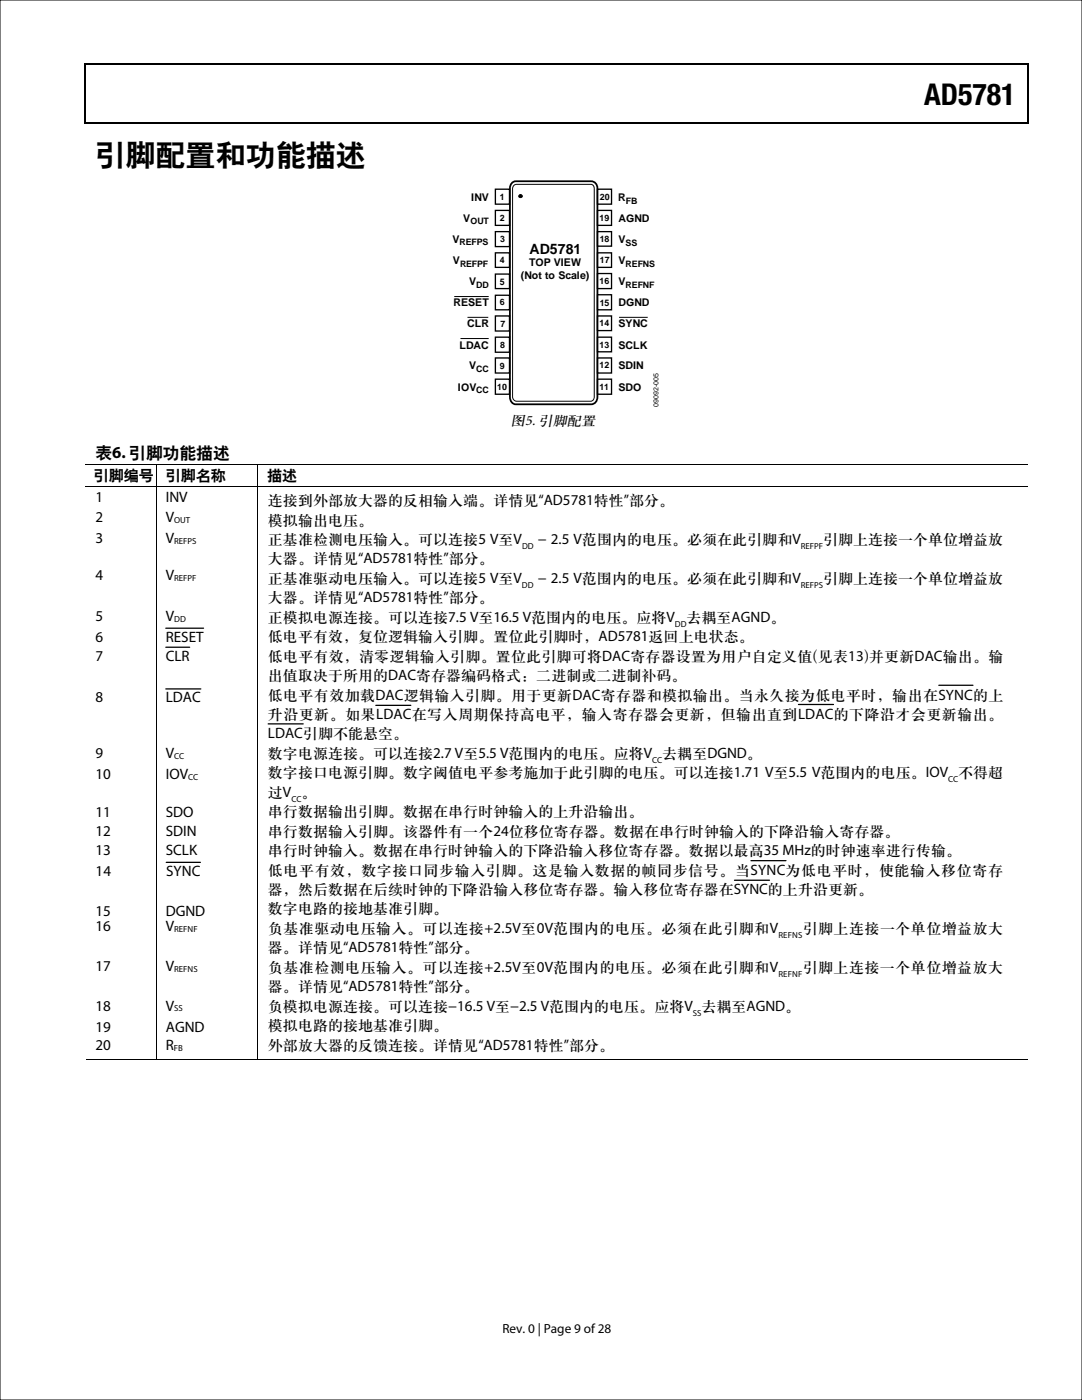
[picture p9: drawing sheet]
<svg xmlns="http://www.w3.org/2000/svg" width="216mm" height="279mm" viewBox="0 0 216 279" stroke-linecap="round" stroke-linejoin="round" font-family="sans-serif">
<defs><g id="words">
<text font-size="6" fill="#040000" x="184.4" y="21">AD5781</text>
<text font-size="6" x="19" y="32.8">引脚配置和功能描述</text>
<text font-size="3.3" x="19" y="91.5">表6. 引脚功能描述</text>
<g font-size="3">
<text x="18.7" y="95.9">引脚编号</text>
<text x="33.1" y="95.9">引脚名称</text>
<text x="53.3" y="95.9">描述</text>
<text x="19" y="100.2">1</text>
<text x="33.1" y="100.2">INV</text>
<text x="19" y="104.3">2</text>
<text x="33.1" y="104.3">V</text>
<text x="19" y="108.4">3</text>
<text x="33.1" y="108.4">V</text>
<text x="19" y="115.8">4</text>
<text x="33.1" y="115.8">V</text>
<text x="19" y="123.9">5</text>
<text x="33.1" y="123.9">V</text>
<text x="19" y="128">6</text>
<text x="19" y="131.8">7</text>
<text x="33.1" y="128.1">RESET</text>
<text x="33.1" y="131.9">CLR</text>
<text x="19" y="140.2">8</text>
<text x="33.1" y="140.2">LDAC</text>
<text x="19" y="151.3">9</text>
<text x="19" y="155.4">10</text>
<text x="33.1" y="151.3">V</text>
<text x="33.1" y="155.4">IOV</text>
<text x="19" y="163.1">11</text>
<text x="19" y="166.8">12</text>
<text x="33.1" y="166.8">SDIN</text>
<text x="33.1" y="163.1">SDO</text>
<text x="19" y="170.6">13</text>
<text x="33.1" y="170.6">SCLK</text>
<text x="19.1" y="174.8">14</text>
<text x="33.2" y="174.8">SYNC</text>
<text x="19" y="182.8">15</text>
<text x="19" y="185.8">16</text>
<text x="33.1" y="182.8">DGND</text>
<text x="33.1" y="185.8">V</text>
<text x="19" y="193.8">17</text>
<text x="33.1" y="193.8">V</text>
<text x="19" y="201.7">18</text>
<text x="33.1" y="201.7">V</text>
<text x="19" y="205.9">19</text>
<text x="19" y="209.6">20</text>
<text x="33.1" y="209.6">R</text>
<text x="33.1" y="205.9">AGND</text>
</g>
<g font-size="3" fill="#070001">
<text x="53.5" y="100.8">连接到外部放大器的反相输入端。详情见“AD5781特性”部分。</text>
<text x="53.5" y="104.7">模拟输出电压。</text>
<text x="53.5" y="112.5">大器。详情见“AD5781特性”部分。</text>
<text x="53.5" y="108.6">正基准检测电压输入。可以连接5 V至V</text>
<text x="107.3" y="108.6">− 2.5 V范围内的电压。必须在此引脚和V</text>
<text x="164.2" y="108.6">引脚上连接一个单位增益放</text>
<text x="53.5" y="116.3">正基准驱动电压输入。可以连接5 V至V</text>
<text x="107.3" y="116.3">− 2.5 V范围内的电压。必须在此引脚和V</text>
<text x="164.2" y="116.3">引脚上连接一个单位增益放</text>
<text x="53.5" y="120.2">大器。详情见“AD5781特性”部分。</text>
<text x="53.5" y="124.1">正模拟电源连接。可以连接7.5 V至16.5 V范围内的电压。应将V</text>
<text x="137" y="124.1">去耦至AGND。</text>
<text x="53.5" y="128">低电平有效，复位逻辑输入引脚。置位此引脚时，AD5781返回上电状态。</text>
<text x="53.5" y="131.9">低电平有效，清零逻辑输入引脚。置位此引脚可将DAC寄存器设置为用户自定义值(见表13)并更新DAC输出。输</text>
<text x="53.5" y="135.7">出值取决于所用的DAC寄存器编码格式：二进制或二进制补码。</text>
<text x="53.5" y="139.6">低电平有效加载DAC逻辑输入引脚。用于更新DAC寄存器和模拟输出。当永久接为低电平时，输出在SYNC的上</text>
<text x="53.5" y="143.5">升沿更新。如果LDAC在写入周期保持高电平，输入寄存器会更新，但输出直到LDAC的下降沿才会更新输出。</text>
<text x="53.5" y="147.4">LDAC引脚不能悬空。</text>
<text x="53.5" y="155.1">数字接口电源引脚。数字阈值电平参考施加于此引脚的电压。可以连接1.71 V至5.5 V范围内的电压。IOV 不得超</text>
<text x="53.5" y="151.3">数字电源连接。可以连接2.7 V至5.5 V范围内的电压。应将V 去耦至DGND。</text>
<text x="53.5" y="159">过V 。</text>
<text x="53.5" y="162.9">串行数据输出引脚。数据在串行时钟输入的上升沿输出。</text>
<text x="53.5" y="166.8">串行数据输入引脚。该器件有一个24位移位寄存器。数据在串行时钟输入的下降沿输入寄存器。</text>
<text x="53.5" y="170.7">串行时钟输入。数据在串行时钟输入的下降沿输入移位寄存器。数据以最高35 MHz的时钟速率进行传输。</text>
<text x="53.5" y="174.5">低电平有效，数字接口同步输入引脚。这是输入数据的帧同步信号。当SYNC为低电平时，使能输入移位寄存</text>
<text x="53.5" y="178.4">器，然后数据在后续时钟的下降沿输入移位寄存器。输入移位寄存器在SYNC的上升沿更新。</text>
<text x="53.5" y="182.3">数字电路的接地基准引脚。</text>
<text x="53.5" y="190.1">器。详情见“AD5781特性”部分。</text>
<text x="53.5" y="186.2">负基准驱动电压输入。可以连接+2.5V至0V范围内的电压。必须在此引脚和V</text>
<text x="160.2" y="186.2">引脚上连接一个单位增益放大</text>
<text x="53.5" y="197.8">器。详情见“AD5781特性”部分。</text>
<text x="53.5" y="193.9">负基准检测电压输入。可以连接+2.5V至0V范围内的电压。必须在此引脚和V</text>
<text x="160.2" y="193.9">引脚上连接一个单位增益放大</text>
<text x="53.5" y="201.7">负模拟电源连接。可以连接−16.5 V至−2.5 V范围内的电压。应将V 去耦至AGND。</text>
<text x="53.5" y="205.6">模拟电路的接地基准引脚。</text>
<text x="53.5" y="209.5">外部放大器的反馈连接。详情见“AD5781特性”部分。</text>
</g>
<text font-size="2.9" fill="#060001" x="101.9" y="84.9">图5. 引脚配置</text>
<text font-size="2.8" x="105.7" y="50.6">AD5781</text>
<text font-size="2.6" x="100.3" y="266">Rev. 0 | Page 9 of 28</text>
<g font-size="2.1">
<text x="94" y="40">INV</text>
<text x="123.4" y="40.1">R</text>
<text x="92.4" y="44.3">V</text>
<text x="123.4" y="44.3">AGND</text>
<text x="90.3" y="48.5">V</text>
<text x="90.4" y="52.7">V</text>
<text x="105.6" y="53.1">TOP VIEW</text>
<text x="123.4" y="48.5">V</text>
<text x="123.4" y="52.7">V</text>
<text x="93.6" y="56.9">V</text>
<text x="103.9" y="55.7">(Not to Scale)</text>
<text x="123.4" y="56.9">V</text>
<text x="90.5" y="61.1">RESET</text>
<text x="93.2" y="65.3">CLR</text>
<text x="123.4" y="65.3">SYNC</text>
<text x="123.4" y="61.1">DGND</text>
<text x="91.7" y="69.6">LDAC</text>
<text x="123.4" y="69.6">SCLK</text>
<text x="91.4" y="77.9">IOV</text>
<text x="93.6" y="73.7">V</text>
<text x="123.4" y="77.9">SDO</text>
<text x="123.4" y="73.7">SDIN</text>
</g>
<g font-size="1.8">
<text x="99.7" y="39.8">1</text>
<text x="119.7" y="39.9">20</text>
<text x="124.9" y="40.6">FB</text>
<text x="93.9" y="44.8">OUT</text>
<text x="99.7" y="44.1">2</text>
<text x="119.6" y="44.1">19</text>
<text x="91.7" y="49">REFPS</text>
<text x="91.8" y="53.2">REFPF</text>
<text x="99.7" y="52.5">4</text>
<text x="99.8" y="48.3">3</text>
<text x="119.7" y="48.4">18</text>
<text x="119.7" y="52.5">17</text>
<text x="124.8" y="49">SS</text>
<text x="124.8" y="53.2">REFNS</text>
<text x="95" y="57.4">DD</text>
<text x="99.7" y="56.8">5</text>
<text x="119.7" y="56.7">16</text>
<text x="124.8" y="57.4">REFNF</text>
<text x="99.7" y="61">6</text>
<text x="99.8" y="65.2">7</text>
<text x="119.7" y="65.2">14</text>
<text x="119.7" y="61">15</text>
<text x="99.8" y="69.4">8</text>
<text x="119.7" y="69.4">13</text>
<text x="95" y="74.3">CC</text>
<text x="99.2" y="77.8">10</text>
<text x="99.8" y="73.6">9</text>
<text x="119.6" y="77.9">11</text>
<text x="119.7" y="73.5">12</text>
<text x="95" y="78.5">CC</text>
<text x="34.8" y="104.4">OUT</text>
<text x="34.8" y="108.5">REFPS</text>
<text x="34.8" y="116">REFPF</text>
<text x="34.8" y="124">DD</text>
<text x="34.8" y="151.5">CC</text>
<text x="37.5" y="155.6">CC</text>
<text x="34.8" y="185.9">REFNF</text>
<text x="34.8" y="194">REFNS</text>
<text x="34.8" y="201.9">SS</text>
<text x="34.7" y="209.8">FB</text>
</g>
<g font-size="1.7" fill="#070001">
<text x="104.2" y="109.6">DD</text>
<text x="159.8" y="109.6">REFPF</text>
<text x="104.2" y="117.3">DD</text>
<text x="159.8" y="117.3">REFPS</text>
<text x="134.7" y="125.1">DD</text>
<text x="130.1" y="152.3">CC</text>
<text x="58.1" y="160">CC</text>
<text x="189.2" y="156.1">CC</text>
<text x="155.3" y="187.2">REFNS</text>
<text x="155.3" y="194.9">REFNF</text>
<text x="138.2" y="202.7">SS</text>
</g>
<text font-size="1.4" x="131.4" y="81.2" transform="rotate(-90 131.4 81.2)">09092-005</text>
</g></defs>
<g fill="#000">
<path d="M16.9 12.7h.2v1h-.2zM205.1 12.7h.2v1h-.2zM205.1 12.7h.2v.3h-.2zM82.3 24.4h.2v.3h-.2zM205.1 24.4h.2v.3h-.2z"/>
<circle cx="103.9" cy="39.1" r=".32"/>
</g>
<g fill="none" stroke="#000" stroke-width=".25">
<path d="M16.9 12.8h188.2M17 13.7v11M205.2 13.7v11M16.9 24.5h188.2M33.1 125.4h7.5M33.1 129.2h4.7M33.1 137.5h7M187.3 136.8h6.8M53.5 144.5h7M75 140.8h7M159.3 140.6h7M33.2 172.1h6.8"/>
<path d="M146.6 175.7h6.9M149.8 171.8h7"/>
</g>
<g fill="none" stroke="#000" stroke-width=".2">
<path d="M0 0h215.9v279.4h-215.9zM102.5 37l.6-.2h14.8a.75 .75 0 0 1 .7 .9v41.5a.79 .79 0 0 1-.7 .9h-14.8a.87 .87 0 0 1-.8-.9v-41.5zM90.6 59.2h6.9M91.9 67.6h5.6M93.3 63.3h4.1M123.5 63.3h5.7M17.1 92.8h188M17.1 97.1h188M31.2 92.9v4.1M31.2 97.2v114.3M51.4 92.9v4.1M51.4 97.2v114.3"/>
<path d="M17.2 211.4h187.9"/>
<circle cx="103.9" cy="39.1" r=".32"/>
</g>
<g fill="none" stroke="#000" stroke-width=".26">
<path d="M98.8 37.8h2.9v2.9h-2.9zM119.2 37.8h2.8v2.9h-2.8zM98.8 42h2.9v3h-2.9zM98.8 46.2h2.9v3h-2.9zM98.8 50.5h2.9v2.9h-2.9zM98.8 54.7h2.9v2.9h-2.9zM98.8 58.9h2.9v2.9h-2.9zM119.2 42h2.8v3h-2.8zM119.2 46.2h2.8v2.9h-2.8zM119.2 50.5h2.8v2.9h-2.8zM119.2 54.6h2.8v3h-2.8zM119.2 58.8h2.8v3h-2.8z"/>
<path d="M98.8 63.1h2.9v3h-2.9zM98.8 67.3h2.9v3h-2.9zM98.8 71.4h2.9v3h-2.9zM98.8 75.7h2.9v3h-2.9zM119.2 63.1h2.8v2.9h-2.8zM119.2 67.3h2.8v2.9h-2.8zM119.2 71.4h2.8v3h-2.8zM119.2 75.7h2.8v3h-2.8z"/>
</g>
<path d="M102.2 36.4l.7-.2h15.1a1.29 1.29 0 0 1 1.2 1.4v41.6a1.36 1.36 0 0 1-1.2 1.5h-15.1a1.29 1.29 0 0 1-1.2-1.5v-41.6l.1-.5z" fill="none" stroke="#000" stroke-width=".35"/>
<use href="#words"/>
</svg>
